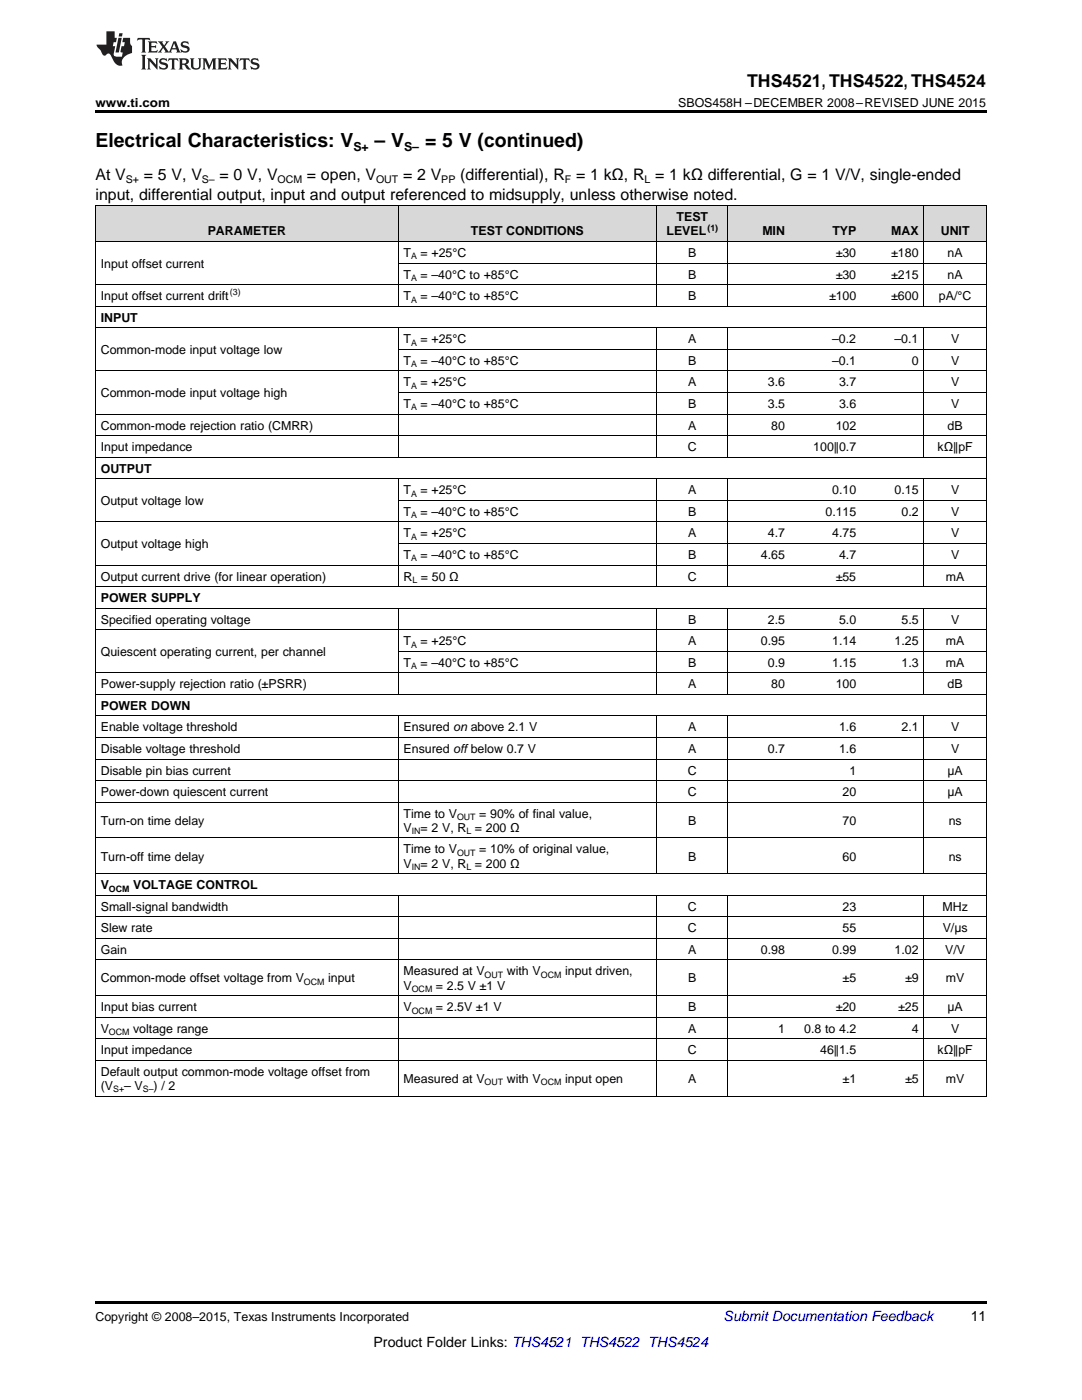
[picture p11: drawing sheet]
<svg xmlns="http://www.w3.org/2000/svg" width="216mm" height="279mm" viewBox="0 0 216 279" stroke-linecap="round" stroke-linejoin="round" font-family="sans-serif">
<defs><g id="words">
<g font-size="3.9">
<text x="19" y="29.3">Electrical Characteristics: V</text>
<text x="74.8" y="29.3">– V</text>
<text x="84.8" y="29.3">= 5 V (continued)</text>
</g>
<text font-size="3.5" x="149.1" y="17.3">THS4521, THS4522, THS4524</text>
<g font-size="3.2">
<text x="19" y="36">At V</text>
<text x="28.7" y="36">= 5 V, V</text>
<text x="43.8" y="36">= 0 V, V</text>
<text x="61.2" y="36">= open, V</text>
<text x="80.4" y="36">= 2 V</text>
<text x="91.8" y="36">(differential), R</text>
<text x="114.9" y="36">= 1 kΩ, R = 1 kΩ differential, G = 1 V/V, single-ended</text>
<text x="19" y="39.9">input, differential output, input and output referenced to midsupply, unless otherwise noted.</text>
</g>
<text font-size="2.8" fill="#0000c8" x="144.4" y="263.6">Submit Documentation Feedback</text>
<g font-size="2.8">
<text x="193.7" y="263.6">11</text>
<text x="74.5" y="268.9">Product Folder Links: THS4521 THS4522 THS4524</text>
</g>
<g font-size="2.5">
<text x="19" y="21.4">www.ti.com</text>
<text x="135.3" y="21.4">SBOS458H –DECEMBER 2008–REVISED JUNE 2015</text>
<text x="70.5" y="30.1">S+</text>
<text x="80.6" y="30.1">S–</text>
<text x="41.5" y="47">PARAMETER</text>
<text x="94" y="47">TEST CONDITIONS</text>
<text x="133" y="47">LEVEL</text>
<text x="135" y="44.2">TEST</text>
<text x="152.1" y="47">MIN</text>
<text x="166.1" y="47">TYP</text>
<text x="177.8" y="47">MAX</text>
<text x="187.7" y="47">UNIT</text>
<text x="20.1" y="53.4">Input offset current</text>
<text x="80.5" y="51.3">T</text>
<text x="83.9" y="51.3">= +25°C</text>
<text x="137.3" y="51.3">B</text>
<text x="166.8" y="51.3">±30</text>
<text x="177.8" y="51.3">±180</text>
<text x="189.1" y="51.3">nA</text>
<text x="20.1" y="59.9">Input offset current drift</text>
<text x="80.5" y="55.6">T</text>
<text x="80.5" y="59.9">T</text>
<text x="83.9" y="55.6">= –40°C to +85°C</text>
<text x="83.9" y="59.9">= –40°C to +85°C</text>
<text x="137.3" y="55.6">B</text>
<text x="137.3" y="59.9">B</text>
<text x="165.4" y="59.9">±100</text>
<text x="166.8" y="55.6">±30</text>
<text x="177.8" y="55.6">±215</text>
<text x="177.8" y="59.9">±600</text>
<text x="187.4" y="59.9">pA/°C</text>
<text x="189.1" y="55.6">nA</text>
<text x="20.1" y="64.2">INPUT</text>
<text x="20.1" y="70.7">Common-mode input voltage low</text>
<text x="80.5" y="68.5">T</text>
<text x="83.9" y="68.5">= +25°C</text>
<text x="137.3" y="68.5">A</text>
<text x="166.1" y="68.5">–0.2</text>
<text x="178.5" y="68.5">–0.1</text>
<text x="189.8" y="68.5">V</text>
<text x="80.5" y="72.8">T</text>
<text x="80.5" y="77.1">T</text>
<text x="83.9" y="72.8">= –40°C to +85°C</text>
<text x="83.9" y="77.1">= +25°C</text>
<text x="137.3" y="72.8">B</text>
<text x="137.3" y="77.1">A</text>
<text x="153.2" y="77.1">3.6</text>
<text x="166.1" y="72.8">–0.1</text>
<text x="167.4" y="77.1">3.7</text>
<text x="181.9" y="72.8">0</text>
<text x="189.8" y="72.8">V</text>
<text x="189.8" y="77.1">V</text>
<text x="20.1" y="79.3">Common-mode input voltage high</text>
<text x="80.5" y="81.4">T</text>
<text x="83.9" y="81.4">= –40°C to +85°C</text>
<text x="137.3" y="81.4">B</text>
<text x="153.2" y="81.4">3.5</text>
<text x="167.4" y="81.4">3.6</text>
<text x="189.8" y="81.4">V</text>
<text x="20.1" y="85.7">Common-mode rejection ratio (CMRR)</text>
<text x="137.3" y="85.7">A</text>
<text x="153.9" y="85.7">80</text>
<text x="166.8" y="85.7">102</text>
<text x="189.1" y="85.7">dB</text>
<text x="20.1" y="90">Input impedance</text>
<text x="20.1" y="94.3">OUTPUT</text>
<text x="137.3" y="90">C</text>
<text x="162.3" y="90">100∥0.7</text>
<text x="187.1" y="90">kΩ∥pF</text>
<text x="20.1" y="100.8">Output voltage low</text>
<text x="80.5" y="98.6">T</text>
<text x="83.9" y="98.6">= +25°C</text>
<text x="137.3" y="98.6">A</text>
<text x="166.1" y="98.6">0.10</text>
<text x="178.5" y="98.6">0.15</text>
<text x="189.8" y="98.6">V</text>
<text x="80.5" y="102.9">T</text>
<text x="80.5" y="107.2">T</text>
<text x="83.9" y="102.9">= –40°C to +85°C</text>
<text x="83.9" y="107.2">= +25°C</text>
<text x="137.3" y="102.9">B</text>
<text x="137.3" y="107.2">A</text>
<text x="153.2" y="107.2">4.7</text>
<text x="164.7" y="102.9">0.115</text>
<text x="166.1" y="107.2">4.75</text>
<text x="179.9" y="102.9">0.2</text>
<text x="189.8" y="102.9">V</text>
<text x="189.8" y="107.2">V</text>
<text x="20.1" y="109.4">Output voltage high</text>
<text x="80.5" y="111.5">T</text>
<text x="83.9" y="111.5">= –40°C to +85°C</text>
<text x="137.3" y="111.5">B</text>
<text x="151.8" y="111.5">4.65</text>
<text x="167.4" y="111.5">4.7</text>
<text x="189.8" y="111.5">V</text>
<text x="20.1" y="115.9">Output current drive (for linear operation)</text>
<text x="80.5" y="115.9">R = 50 Ω</text>
<text x="137.3" y="115.9">C</text>
<text x="166.8" y="115.9">±55</text>
<text x="188.7" y="115.9">mA</text>
<text x="20.1" y="120.2">POWER SUPPLY</text>
<text x="20.1" y="124.5">Specified operating voltage</text>
<text x="137.3" y="124.5">B</text>
<text x="153.2" y="124.5">2.5</text>
<text x="167.4" y="124.5">5.0</text>
<text x="179.9" y="124.5">5.5</text>
<text x="189.8" y="124.5">V</text>
<text x="20.1" y="130.9">Quiescent operating current, per channel</text>
<text x="80.5" y="128.8">T</text>
<text x="83.9" y="128.8">= +25°C</text>
<text x="137.3" y="128.8">A</text>
<text x="151.8" y="128.8">0.95</text>
<text x="166.1" y="128.8">1.14</text>
<text x="178.5" y="128.8">1.25</text>
<text x="188.7" y="128.8">mA</text>
<text x="20.1" y="137.4">Power-supply rejection ratio (±PSRR)</text>
<text x="80.5" y="133.1">T</text>
<text x="83.9" y="133.1">= –40°C to +85°C</text>
<text x="137.3" y="133.1">B</text>
<text x="137.3" y="137.4">A</text>
<text x="153.2" y="133.1">0.9</text>
<text x="153.9" y="137.4">80</text>
<text x="166.1" y="133.1">1.15</text>
<text x="166.8" y="137.4">100</text>
<text x="179.9" y="133.1">1.3</text>
<text x="188.7" y="133.1">mA</text>
<text x="189.1" y="137.4">dB</text>
<text x="20.1" y="141.7">POWER DOWN</text>
<text x="20.1" y="146">Enable voltage threshold</text>
<text x="80.5" y="146">Ensured on above 2.1 V</text>
<text x="137.3" y="146">A</text>
<text x="167.4" y="146">1.6</text>
<text x="179.9" y="146">2.1</text>
<text x="189.8" y="146">V</text>
<text x="20.1" y="150.3">Disable voltage threshold</text>
<text x="20.1" y="154.6">Disable pin bias current</text>
<text x="80.5" y="150.3">Ensured offbelow 0.7 V</text>
<text x="137.3" y="154.6">C</text>
<text x="137.3" y="150.3">A</text>
<text x="153.2" y="150.3">0.7</text>
<text x="167.4" y="150.3">1.6</text>
<text x="169.5" y="154.6">1</text>
<text x="189.1" y="154.6">μA</text>
<text x="189.8" y="150.3">V</text>
<text x="20.1" y="158.9">Power-down quiescent current</text>
<text x="137.3" y="158.9">C</text>
<text x="168.1" y="158.9">20</text>
<text x="189.1" y="158.9">μA</text>
<text x="20.1" y="164.6">Turn-on time delay</text>
<text x="80.5" y="163.2">Time to V</text>
<text x="80.5" y="166">V</text>
<text x="83.9" y="166">= 2 V, R = 200 Ω</text>
<text x="95.6" y="163.2">= 90% of final value,</text>
<text x="137.3" y="164.6">B</text>
<text x="168.1" y="164.6">70</text>
<text x="189.3" y="164.6">ns</text>
<text x="20.1" y="171.7">Turn-off time delay</text>
<text x="80.5" y="170.3">Time to V</text>
<text x="80.5" y="173.1">V</text>
<text x="83.9" y="173.1">= 2 V, R = 200 Ω</text>
<text x="95.6" y="170.3">= 10% of original value,</text>
<text x="137.3" y="171.7">B</text>
<text x="168.1" y="171.7">60</text>
<text x="189.3" y="171.7">ns</text>
<text x="20.1" y="177.4">V</text>
<text x="26.6" y="177.4">VOLTAGE CONTROL</text>
<text x="20.1" y="181.8">Small-signal bandwidth</text>
<text x="137.3" y="181.8">C</text>
<text x="168.1" y="181.8">23</text>
<text x="188.1" y="181.8">MHz</text>
<text x="20.1" y="186.1">Slew rate</text>
<text x="20.1" y="190.4">Gain</text>
<text x="137.3" y="186.1">C</text>
<text x="137.3" y="190.4">A</text>
<text x="151.8" y="190.4">0.98</text>
<text x="166.1" y="190.4">0.99</text>
<text x="168.1" y="186.1">55</text>
<text x="178.5" y="190.4">1.02</text>
<text x="188.1" y="186.1">V/μs</text>
<text x="188.6" y="190.4">V/V</text>
<text x="20.1" y="196.1">Common-mode offset voltage from V</text>
<text x="65.5" y="196.1">input</text>
<text x="80.5" y="194.7">Measured at V</text>
<text x="80.5" y="197.5">V</text>
<text x="87" y="197.5">= 2.5 V ±1 V</text>
<text x="101.1" y="194.7">with V</text>
<text x="112.7" y="194.7">input driven,</text>
<text x="137.3" y="196.1">B</text>
<text x="168.1" y="196.1">±5</text>
<text x="180.6" y="196.1">±9</text>
<text x="188.7" y="196.1">mV</text>
<text x="20.1" y="201.8">Input bias current</text>
<text x="80.5" y="201.8">V</text>
<text x="87" y="201.8">= 2.5V ±1 V</text>
<text x="137.3" y="201.8">B</text>
<text x="166.8" y="201.8">±20</text>
<text x="179.2" y="201.8">±25</text>
<text x="189.1" y="201.8">μA</text>
<text x="20.1" y="206.1">V</text>
<text x="26.6" y="206.1">voltage range</text>
<text x="137.3" y="206.1">A</text>
<text x="155.3" y="206.1">1</text>
<text x="160.5" y="206.1">0.8 to 4.2</text>
<text x="181.9" y="206.1">4</text>
<text x="189.8" y="206.1">V</text>
<text x="20.1" y="210.4">Input impedance</text>
<text x="20.1" y="214.7">Default output common-mode voltage offset from</text>
<text x="137.3" y="210.4">C</text>
<text x="163.7" y="210.4">46∥1.5</text>
<text x="187.1" y="210.4">kΩ∥pF</text>
<text x="20.1" y="217.5">(V</text>
<text x="24.8" y="217.5">– V</text>
<text x="30.7" y="217.5">) / 2</text>
<text x="80.5" y="216.1">Measured at V</text>
<text x="101.1" y="216.1">with V</text>
<text x="112.7" y="216.1">input open</text>
<text x="137.3" y="216.1">A</text>
<text x="168.1" y="216.1">±1</text>
<text x="180.6" y="216.1">±5</text>
<text x="188.7" y="216.1">mV</text>
<text x="19" y="263.6">Copyright © 2008–2015, Texas Instruments Incorporated</text>
</g>
<g font-size="2.1">
<text x="25.1" y="36.6">S+</text>
<text x="40.3" y="36.6">S–</text>
<text x="55.4" y="36.6">OCM</text>
<text x="75" y="36.6">OUT</text>
<text x="88.1" y="36.6">PP</text>
<text x="112.7" y="36.6">F</text>
<text x="128.6" y="36.6">L</text>
</g>
<g font-size="1.8">
<text x="141.2" y="46">(1)</text>
<text x="82" y="51.8">A</text>
<text x="45.9" y="58.9">(3)</text>
<text x="82" y="56.1">A</text>
<text x="82" y="60.4">A</text>
<text x="82" y="69">A</text>
<text x="82" y="73.3">A</text>
<text x="82" y="77.6">A</text>
<text x="82" y="81.9">A</text>
<text x="82" y="99.1">A</text>
<text x="82" y="103.4">A</text>
<text x="82" y="107.7">A</text>
<text x="82" y="112">A</text>
<text x="82.3" y="116.3">L</text>
<text x="82" y="129.3">A</text>
<text x="82" y="133.6">A</text>
<text x="82.2" y="166.5">IN</text>
<text x="91.2" y="163.7">OUT</text>
<text x="93.1" y="166.5">L</text>
<text x="82.2" y="173.6">IN</text>
<text x="91.2" y="170.8">OUT</text>
<text x="93.1" y="173.6">L</text>
<text x="21.7" y="177.9">OCM</text>
<text x="60.6" y="196.6">OCM</text>
<text x="82.2" y="198">OCM</text>
<text x="96.7" y="195.2">OUT</text>
<text x="107.9" y="195.2">OCM</text>
<text x="82.2" y="202.3">OCM</text>
<text x="21.7" y="206.6">OCM</text>
<text x="22.6" y="218">S+</text>
<text x="28.5" y="218">S–</text>
<text x="96.7" y="216.6">OUT</text>
<text x="107.9" y="216.6">OCM</text>
</g>
</g></defs>
<g fill="#d8d8d8">
<path d="M19 41.1h17.8v7.2h-17.8z"/>
<path d="M36.8 41.1h42.7v7.2h-42.7z"/>
<path d="M79.5 41.1h51.6v7.2h-51.6z"/>
<path d="M131.1 41.1h14.2v7.2h-14.2z"/>
<path d="M145.3 41.1h12.4v7.2h-12.4z"/>
<path d="M157.7 41.1h14.2v7.2h-14.2z"/>
<path d="M171.9 41.1h12.5v7.2h-12.5z"/>
<path d="M184.4 41.1h12.4v7.2h-12.4z"/>
</g>
<path d="M19 22h177.8v.5h-177.8zM19 259.7h177.8v.5h-177.8z" fill="#000"/>
<g fill="none" stroke="#000" stroke-width=".2">
<path d="M19 41.1h177.8v177.7M19 56.8h177.8M19 48.2h177.8M19.1 41.1v177.7M79.4 41.1v20.1M79.5 52.5h117.3M131 41.1v20.1M145.2 41.1v20.1M184.3 41.1v20.1M19 74h177.8M19 65.4h177.8M19 61.1h177.8"/>
<path d="M79.4 65.5v25.8M79.5 78.3h117.3M79.5 69.7h117.3M131 65.5v25.8M145.2 65.5v25.8M184.3 65.5v25.8M19 95.5h177.8M19 91.2h177.8M19 86.9h177.8M19 82.6h177.8M79.4 95.6v21.5M79.5 99.9h117.3"/>
<path d="M131 95.6v21.5M145.2 95.6v21.5M184.3 95.6v21.5M19 117.1h177.8M19 112.8h177.8M19 104.2h177.8M79.5 108.5h117.3M19 138.6h177.8M19 134.3h177.8M19 125.7h177.8M19 121.4h177.8M79.4 121.4v17.2"/>
<path d="M79.5 130h117.3M131 121.4v17.2M145.2 121.4v17.2M184.3 121.4v17.2M19 155.8h177.8M19 151.5h177.8M19 147.2h177.8M19 142.9h177.8M79.4 142.9v31.5M131 142.9v31.5M145.2 142.9v31.5M184.3 142.9v31.5"/>
<path d="M19 178.7h177.8M19 174.4h177.8M19 167.2h177.8M19 160.1h177.8M79.4 178.7v40.1M131 178.7v40.1M145.2 178.7v40.1M184.3 178.7v40.1M19 198.7h177.8M19 191.6h177.8M19 187.3h177.8M19 183h177.8"/>
<path d="M19 218.7h177.8M19 211.6h177.8M19 207.3h177.8M19 203h177.8"/>
</g>
<g fill="#231f20">
<path d="M27.5 7.6l-.1 .5 .4-.2h.6v.1v2.1l-.2 .4h1l-.3-.4v-2.1l.1-.1h.5l.5 .2-.2-.5zM29.5 8.3l.2 .3v1.5l-.2 .4h1.8l.2-.6a1.04 1.04 0 0 1-1.3 .2v-.7h.6l.3 .2v-.6l-.3 .2h-.6v-.6l.8-.1 .4 .3-.2-.5zM31.5 8.3l.9 1.1-.9 1.1h.8l-.2-.2 .5-.7 .4 .7-.2 .2h1.5l-.1-.2 .1-.4h.9l.1 .4-.2 .2h1l-.3-.3-.7-1.9h-.5l-.9 2-.8-1 .9-1h-.8l.1 .3-.3 .5-.4-.6 .2-.2zM34.7 8.6l.4 1h-.7zM36.3 8.4a.63 .63 0 0 0-.2 .7 .63 .63 0 0 0 .6 .4l.6 .2 .1 .2a.75 .75 0 0 1-.7 .4 .75 .75 0 0 1-.6-.5l.1 .7 .1-.1a1.11 1.11 0 0 0 1.5-.6 1.13 1.13 0 0 0-1.2-.8l-.1-.4a1.04 1.04 0 0 1 1.2 .2l-.2-.5-.1 .1-.5-.2zM28.2 10.9l.2 .4v2.2l-.2 .4h1l-.3-.4v-2.2l.3-.4zM29.3 11.6l.3 .4v1.5l-.3 .4h.8l-.2-.4v-1.3l1.5 1.7v-1.9l.2-.4h-.7l.2 .4v.9l-1.1-1.3zM32 11.8a.62 .62 0 0 0-.2 .7 .62 .62 0 0 0 .6 .4l.6 .1 .1 .3a.76 .76 0 0 1-.7 .3 .76 .76 0 0 1-.6-.4l.1 .7 .1-.1a1.11 1.11 0 0 0 1.5-.6 1.13 1.13 0 0 0-1.2-.8l-.1-.4a1.04 1.04 0 0 1 1.2 .2l-.2-.6-.1 .1-.5-.1zM33.7 11.6l-.2 .6a.61 .61 0 0 1 .8-.3v1.6l-.2 .4h.9l-.2-.4v-1.6a.63 .63 0 0 1 .8 .3l-.2-.6zM35.6 11.6l.3 .4v1.5l-.3 .4h1l-.2-.2v-.8l.5 .2a.76 .76 0 0 0 1.2 .7l-1-1a.58 .58 0 0 0 .6-.5 .58 .58 0 0 0-.5-.6zM36.4 11.9h.1a.45 .45 0 0 1 .5 .1 .45 .45 0 0 1 .1 .5l-.7 .2zM37.9 11.6l.2 .2a2.17 2.17 0 0 0 .3 1.9 .99 .99 0 0 0 1.6-.6v-1.1l.2-.4h-.7l.2 .2a1.92 1.92 0 0 1-.2 1.8 .6 .6 0 0 1-.9-.5v-1.1l.2-.4zM40.4 11.6l.2 .4v1.5l-.2 .4h.7l-.2-.4v-1.4l.8 1.8 .8-1.8v1.4l-.2 .4h.9l-.2-.4v-1.5l.2-.4h-.8l-.6 1.5-.6-1.5zM43.4 11.6l.2 .4v1.5l-.2 .4h1.8l.2-.6a1.04 1.04 0 0 1-1.3 .1v-.6h.5l.4 .2v-.6l-.4 .2h-.5v-.7h.8l.3 .3-.1-.6zM45.5 11.6l.2 .4v1.5l-.2 .4h.7l-.2-.4v-1.3l1.5 1.7v-1.9l.2-.4h-.7l.2 .4v.9l-1.1-1.3zM47.9 11.6l-.1 .6a.61 .61 0 0 1 .8-.3v1.6l-.3 .4h1l-.3-.4 .1-1.6a.63 .63 0 0 1 .7 .3l-.1-.6zM50.2 11.8a.62 .62 0 0 0-.2 .7 .62 .62 0 0 0 .6 .4l.6 .1 .2 .3a.76 .76 0 0 1-.8 .3 .76 .76 0 0 1-.6-.4l.1 .7 .2-.1a1.11 1.11 0 0 0 1.5-.6 1.13 1.13 0 0 0-1.3-.8l-.1-.4a1.04 1.04 0 0 1 1.2 .2l-.1-.6-.2 .1-.5-.1z"/>
<path d="M21.2 6.3v2.6h-1.9l.1 .4 .7 .9a.91 .91 0 0 0 1 .8 .56 .56 0 0 1 .5-.3 .56 .56 0 0 1 .5 .3l.4 .8a1.53 1.53 0 0 0 1.9 1.2 1.54 1.54 0 0 1 1-2.1l.9-.3v-1.4a1.52 1.52 0 0 1-.3-1.6h-1.4l-.2 .8h.5l-.2 .8h-.4l-.2 1v.2l.4 .1-.2 .8a1.93 1.93 0 0 1-1.6-.3l.3-1.8h-.5l.2-.8h.4l.2-.8h-.4v-1.3zM23.6 7.6l-.6 2.9h.7l.6-2.9zM23.8 6.6l-.1 .7h.6l.2-.7z"/>
</g>
<use href="#words"/>
</svg>
